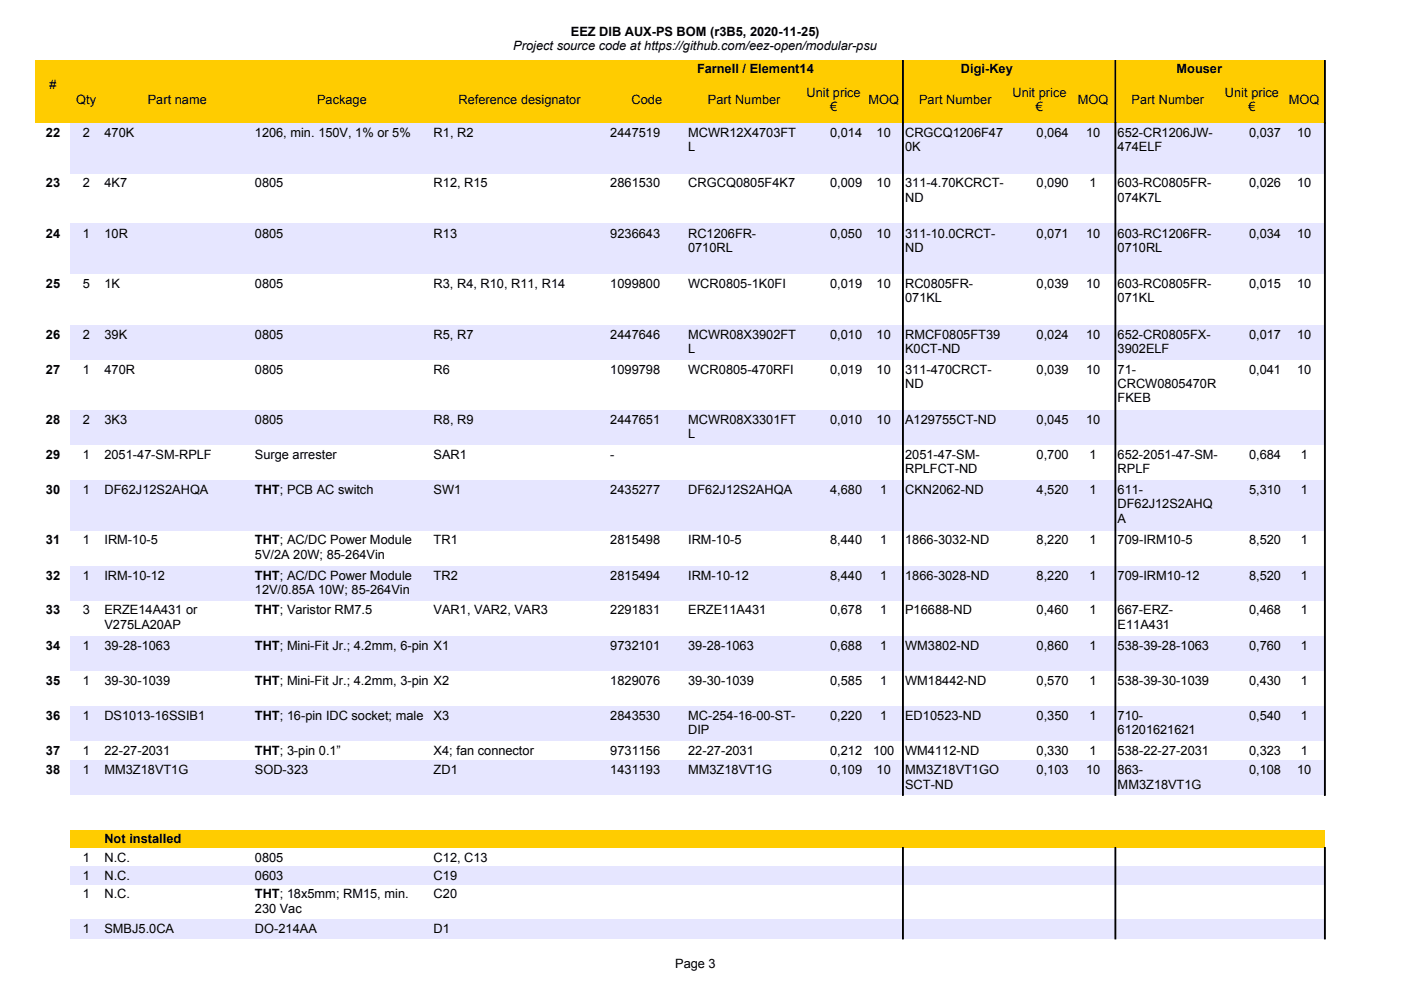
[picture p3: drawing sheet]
<svg xmlns="http://www.w3.org/2000/svg" width="297mm" height="210mm" viewBox="0 0 297 210" stroke-linecap="round" stroke-linejoin="round" font-family="sans-serif">
<defs><g id="words">
<g font-size="2.7">
<text x="108.8" y="10.6">Project source code at https://github.com/eez-open/modular-psu</text>
<text x="121" y="7.5">EEZ DIB AUX-PS BOM (r3B5, 2020-11-25)</text>
<text x="147.8" y="15.4">Farnell / Element14</text>
<text x="203.7" y="15.4">Digi-Key</text>
<text x="249.4" y="15.4">Mouser</text>
<text x="10.5" y="18.9">#</text>
<text x="16.2" y="22">Qty</text>
<text x="31.3" y="22">Part name</text>
<text x="67.2" y="22">Package</text>
<text x="97.2" y="22">Reference designator</text>
<text x="133.9" y="22">Code</text>
<text x="150.1" y="22">Part Number</text>
<text x="171" y="20.5">Unit price</text>
<text x="176" y="23.5">€</text>
<text x="184.1" y="22">MOQ</text>
<text x="194.9" y="22">Part Number</text>
<text x="214.7" y="20.5">Unit price</text>
<text x="219.6" y="23.5">€</text>
<text x="228.5" y="22">MOQ</text>
<text x="239.9" y="22">Part Number</text>
<text x="259.7" y="20.5">Unit price</text>
<text x="264.7" y="23.5">€</text>
<text x="273.3" y="22">MOQ</text>
<text x="9.7" y="29">22</text>
<text x="17.5" y="29">2</text>
<text x="22.2" y="29">470K</text>
<text x="54" y="29">1206, min. 150V, 1% or 5%</text>
<text x="91.9" y="29">R1, R2</text>
<text x="129.4" y="29">2447519</text>
<text x="145.9" y="29">MCWR12X4703FT</text>
<text x="176" y="29">0,014</text>
<text x="185.8" y="29">10</text>
<text x="191.9" y="29">CRGCQ1206F47</text>
<text x="219.8" y="29">0,064</text>
<text x="230.3" y="29">10</text>
<text x="237" y="29">652-CR1206JW-</text>
<text x="264.8" y="29">0,037</text>
<text x="275" y="29">10</text>
<text x="145.9" y="32.1">L</text>
<text x="191.9" y="32.1">0K</text>
<text x="237" y="32.1">474ELF</text>
<text x="9.7" y="39.7">23</text>
<text x="17.5" y="39.7">2</text>
<text x="22.2" y="39.7">4K7</text>
<text x="54" y="39.7">0805</text>
<text x="91.9" y="39.7">R12, R15</text>
<text x="129.4" y="39.7">2861530</text>
<text x="145.9" y="39.7">CRGCQ0805F4K7</text>
<text x="176" y="39.7">0,009</text>
<text x="185.8" y="39.7">10</text>
<text x="191.9" y="39.7">311-4.70KCRCT-</text>
<text x="219.8" y="39.7">0,090</text>
<text x="231" y="39.7">1</text>
<text x="237" y="39.7">603-RC0805FR-</text>
<text x="264.8" y="39.7">0,026</text>
<text x="275" y="39.7">10</text>
<text x="191.9" y="42.8">ND</text>
<text x="237" y="42.8">074K7L</text>
<text x="9.7" y="50.4">24</text>
<text x="17.5" y="50.4">1</text>
<text x="22.2" y="50.4">10R</text>
<text x="54" y="50.4">0805</text>
<text x="91.9" y="50.4">R13</text>
<text x="129.4" y="50.4">9236643</text>
<text x="145.9" y="50.4">RC1206FR-</text>
<text x="145.9" y="53.4">0710RL</text>
<text x="176" y="50.4">0,050</text>
<text x="185.8" y="50.4">10</text>
<text x="191.9" y="50.4">311-10.0CRCT-</text>
<text x="191.9" y="53.4">ND</text>
<text x="219.8" y="50.4">0,071</text>
<text x="230.3" y="50.4">10</text>
<text x="237" y="50.4">603-RC1206FR-</text>
<text x="237" y="53.4">0710RL</text>
<text x="264.8" y="50.4">0,034</text>
<text x="275" y="50.4">10</text>
<text x="9.7" y="61.1">25</text>
<text x="17.5" y="61.1">5</text>
<text x="22.2" y="61.1">1K</text>
<text x="54" y="61.1">0805</text>
<text x="91.9" y="61.1">R3, R4, R10, R11, R14</text>
<text x="129.4" y="61.1">1099800</text>
<text x="145.9" y="61.1">WCR0805-1K0FI</text>
<text x="176" y="61.1">0,019</text>
<text x="185.8" y="61.1">10</text>
<text x="191.9" y="61.1">RC0805FR-</text>
<text x="191.9" y="64.1">071KL</text>
<text x="219.8" y="61.1">0,039</text>
<text x="230.3" y="61.1">10</text>
<text x="237" y="61.1">603-RC0805FR-</text>
<text x="237" y="64.1">071KL</text>
<text x="264.8" y="61.1">0,015</text>
<text x="275" y="61.1">10</text>
<text x="9.7" y="71.8">26</text>
<text x="17.5" y="71.8">2</text>
<text x="22.2" y="71.8">39K</text>
<text x="54" y="71.8">0805</text>
<text x="91.9" y="71.8">R5, R7</text>
<text x="129.4" y="71.8">2447646</text>
<text x="145.9" y="71.8">MCWR08X3902FT</text>
<text x="176" y="71.8">0,010</text>
<text x="185.8" y="71.8">10</text>
<text x="191.9" y="71.8">RMCF0805FT39</text>
<text x="219.8" y="71.8">0,024</text>
<text x="230.3" y="71.8">10</text>
<text x="237" y="71.8">652-CR0805FX-</text>
<text x="264.8" y="71.8">0,017</text>
<text x="275" y="71.8">10</text>
<text x="145.9" y="74.8">L</text>
<text x="191.9" y="74.8">K0CT-ND</text>
<text x="237" y="74.8">3902ELF</text>
<text x="9.7" y="79.2">27</text>
<text x="17.5" y="79.2">1</text>
<text x="22.2" y="79.2">470R</text>
<text x="54" y="79.2">0805</text>
<text x="91.9" y="79.2">R6</text>
<text x="129.4" y="79.2">1099798</text>
<text x="145.9" y="79.2">WCR0805-470RFI</text>
<text x="176" y="79.2">0,019</text>
<text x="185.8" y="79.2">10</text>
<text x="191.9" y="79.2">311-470CRCT-</text>
<text x="191.9" y="82.2">ND</text>
<text x="219.8" y="79.2">0,039</text>
<text x="230.3" y="79.2">10</text>
<text x="237" y="79.2">71-</text>
<text x="237" y="82.2">CRCW0805470R</text>
<text x="264.8" y="79.2">0,041</text>
<text x="275" y="79.2">10</text>
<text x="9.7" y="89.9">28</text>
<text x="17.5" y="89.9">2</text>
<text x="22.2" y="89.9">3K3</text>
<text x="54" y="89.9">0805</text>
<text x="91.9" y="89.9">R8, R9</text>
<text x="129.4" y="89.9">2447651</text>
<text x="145.9" y="89.9">MCWR08X3301FT</text>
<text x="176" y="89.9">0,010</text>
<text x="185.8" y="89.9">10</text>
<text x="191.9" y="89.9">A129755CT-ND</text>
<text x="219.8" y="89.9">0,045</text>
<text x="230.3" y="89.9">10</text>
<text x="237" y="85.3">FKEB</text>
<text x="145.9" y="92.9">L</text>
<text x="9.7" y="97.3">29</text>
<text x="17.5" y="97.3">1</text>
<text x="22.2" y="97.3">2051-47-SM-RPLF</text>
<text x="54" y="97.3">Surge arrester</text>
<text x="91.9" y="97.3">SAR1</text>
<text x="129.4" y="97.3">-</text>
<text x="191.9" y="97.3">2051-47-SM-</text>
<text x="191.9" y="100.4">RPLFCT-ND</text>
<text x="219.8" y="97.3">0,700</text>
<text x="231" y="97.3">1</text>
<text x="237" y="97.3">652-2051-47-SM-</text>
<text x="237" y="100.4">RPLF</text>
<text x="264.8" y="97.3">0,684</text>
<text x="275.8" y="97.3">1</text>
<text x="9.7" y="104.7">30</text>
<text x="17.5" y="104.7">1</text>
<text x="22.2" y="104.7">DF62J12S2AHQA</text>
<text x="54" y="104.7">THT; PCB AC switch</text>
<text x="91.9" y="104.7">SW1</text>
<text x="129.4" y="104.7">2435277</text>
<text x="145.9" y="104.7">DF62J12S2AHQA</text>
<text x="176" y="104.7">4,680</text>
<text x="186.6" y="104.7">1</text>
<text x="191.9" y="104.7">CKN2062-ND</text>
<text x="219.8" y="104.7">4,520</text>
<text x="231" y="104.7">1</text>
<text x="237" y="104.7">611-</text>
<text x="237" y="107.8">DF62J12S2AHQ</text>
<text x="264.8" y="104.7">5,310</text>
<text x="275.8" y="104.7">1</text>
<text x="237" y="110.8">A</text>
<text x="9.7" y="115.4">31</text>
<text x="17.5" y="115.4">1</text>
<text x="22.2" y="115.4">IRM-10-5</text>
<text x="54" y="115.4">THT; AC/DC Power Module</text>
<text x="54" y="118.5">5V/2A 20W; 85-264Vin</text>
<text x="91.9" y="115.4">TR1</text>
<text x="129.4" y="115.4">2815498</text>
<text x="145.9" y="115.4">IRM-10-5</text>
<text x="176" y="115.4">8,440</text>
<text x="186.6" y="115.4">1</text>
<text x="191.9" y="115.4">1866-3032-ND</text>
<text x="219.8" y="115.4">8,220</text>
<text x="231" y="115.4">1</text>
<text x="237" y="115.4">709-IRM10-5</text>
<text x="264.8" y="115.4">8,520</text>
<text x="275.8" y="115.4">1</text>
<text x="9.7" y="122.9">32</text>
<text x="17.5" y="122.9">1</text>
<text x="22.2" y="122.9">IRM-10-12</text>
<text x="54" y="122.9">THT; AC/DC Power Module</text>
<text x="54" y="125.9">12V/0.85A 10W; 85-264Vin</text>
<text x="91.9" y="122.9">TR2</text>
<text x="129.4" y="122.9">2815494</text>
<text x="145.9" y="122.9">IRM-10-12</text>
<text x="176" y="122.9">8,440</text>
<text x="186.6" y="122.9">1</text>
<text x="191.9" y="122.9">1866-3028-ND</text>
<text x="219.8" y="122.9">8,220</text>
<text x="231" y="122.9">1</text>
<text x="237" y="122.9">709-IRM10-12</text>
<text x="264.8" y="122.9">8,520</text>
<text x="275.8" y="122.9">1</text>
<text x="9.7" y="130.3">33</text>
<text x="17.5" y="130.3">3</text>
<text x="22.2" y="130.3">ERZE14A431 or</text>
<text x="54" y="130.3">THT; Varistor RM7.5</text>
<text x="91.9" y="130.3">VAR1, VAR2, VAR3</text>
<text x="129.4" y="130.3">2291831</text>
<text x="145.9" y="130.3">ERZE11A431</text>
<text x="176" y="130.3">0,678</text>
<text x="186.6" y="130.3">1</text>
<text x="191.9" y="130.3">P16688-ND</text>
<text x="219.8" y="130.3">0,460</text>
<text x="231" y="130.3">1</text>
<text x="237" y="130.3">667-ERZ-</text>
<text x="264.8" y="130.3">0,468</text>
<text x="275.8" y="130.3">1</text>
<text x="9.7" y="137.7">34</text>
<text x="17.5" y="137.7">1</text>
<text x="22.2" y="137.7">39-28-1063</text>
<text x="22.2" y="133.3">V275LA20AP</text>
<text x="54" y="137.7">THT; Mini-Fit Jr.; 4.2mm, 6-pin X1</text>
<text x="129.4" y="137.7">9732101</text>
<text x="145.9" y="137.7">39-28-1063</text>
<text x="176" y="137.7">0,688</text>
<text x="186.6" y="137.7">1</text>
<text x="191.9" y="137.7">WM3802-ND</text>
<text x="219.8" y="137.7">0,860</text>
<text x="231" y="137.7">1</text>
<text x="237" y="137.7">538-39-28-1063</text>
<text x="237" y="133.3">E11A431</text>
<text x="264.8" y="137.7">0,760</text>
<text x="275.8" y="137.7">1</text>
<text x="9.7" y="145.2">35</text>
<text x="17.5" y="145.2">1</text>
<text x="22.2" y="145.2">39-30-1039</text>
<text x="54" y="145.2">THT; Mini-Fit Jr.; 4.2mm, 3-pin X2</text>
<text x="129.4" y="145.2">1829076</text>
<text x="145.9" y="145.2">39-30-1039</text>
<text x="176" y="145.2">0,585</text>
<text x="186.6" y="145.2">1</text>
<text x="191.9" y="145.2">WM18442-ND</text>
<text x="219.8" y="145.2">0,570</text>
<text x="231" y="145.2">1</text>
<text x="237" y="145.2">538-39-30-1039</text>
<text x="264.8" y="145.2">0,430</text>
<text x="275.8" y="145.2">1</text>
<text x="9.7" y="152.6">36</text>
<text x="17.5" y="152.6">1</text>
<text x="22.2" y="152.6">DS1013-16SSIB1</text>
<text x="54" y="152.6">THT; 16-pin IDC socket; male</text>
<text x="91.9" y="152.6">X3</text>
<text x="129.4" y="152.6">2843530</text>
<text x="145.9" y="152.6">MC-254-16-00-ST-</text>
<text x="145.9" y="155.6">DIP</text>
<text x="176" y="152.6">0,220</text>
<text x="186.6" y="152.6">1</text>
<text x="191.9" y="152.6">ED10523-ND</text>
<text x="219.8" y="152.6">0,350</text>
<text x="231" y="152.6">1</text>
<text x="237" y="152.6">710-</text>
<text x="237" y="155.6">61201621621</text>
<text x="264.8" y="152.6">0,540</text>
<text x="275.8" y="152.6">1</text>
<text x="9.7" y="160">37</text>
<text x="17.5" y="160">1</text>
<text x="22.2" y="160">22-27-2031</text>
<text x="54" y="160">THT; 3-pin 0.1”</text>
<text x="91.9" y="160">X4; fan connector</text>
<text x="129.4" y="160">9731156</text>
<text x="145.9" y="160">22-27-2031</text>
<text x="176" y="160">0,212</text>
<text x="185.1" y="160">100</text>
<text x="191.9" y="160">WM4112-ND</text>
<text x="219.8" y="160">0,330</text>
<text x="231" y="160">1</text>
<text x="237" y="160">538-22-27-2031</text>
<text x="264.8" y="160">0,323</text>
<text x="275.8" y="160">1</text>
<text x="9.7" y="164.2">38</text>
<text x="17.5" y="164.2">1</text>
<text x="22.2" y="164.2">MM3Z18VT1G</text>
<text x="54" y="164.2">SOD-323</text>
<text x="91.9" y="164.2">ZD1</text>
<text x="129.4" y="164.2">1431193</text>
<text x="145.9" y="164.2">MM3Z18VT1G</text>
<text x="176" y="164.2">0,109</text>
<text x="185.8" y="164.2">10</text>
<text x="191.9" y="164.2">MM3Z18VT1GO</text>
<text x="191.9" y="167.2">SCT-ND</text>
<text x="219.8" y="164.2">0,103</text>
<text x="230.3" y="164.2">10</text>
<text x="237" y="164.2">863-</text>
<text x="237" y="167.2">MM3Z18VT1G</text>
<text x="264.8" y="164.2">0,108</text>
<text x="275" y="164.2">10</text>
<text x="22.2" y="178.8">Not installed</text>
<text x="17.5" y="182.7">1</text>
<text x="22.2" y="182.7">N.C.</text>
<text x="54" y="182.7">0805</text>
<text x="91.9" y="182.7">C12, C13</text>
<text x="17.5" y="186.5">1</text>
<text x="17.5" y="190.5">1</text>
<text x="22.2" y="186.5">N.C.</text>
<text x="22.2" y="190.5">N.C.</text>
<text x="54" y="186.5">0603</text>
<text x="54" y="190.5">THT; 18x5mm; RM15, min.</text>
<text x="91.9" y="186.5">C19</text>
<text x="91.9" y="190.5">C20</text>
<text x="17.5" y="197.9">1</text>
<text x="22.2" y="197.9">SMBJ5.0CA</text>
<text x="54" y="197.9">DO-214AA</text>
<text x="54" y="193.5">230 Vac</text>
<text x="91.9" y="197.9">D1</text>
<text x="143.2" y="205.3">Page 3</text>
</g>
</g></defs>
<path d="M7.6 12.8h273.3v13.2h-273.3z" fill-rule="evenodd" fill="#fc0"/>
<g fill="#000" stroke="#000" stroke-width=".21">
<path d="M191.3 12.8h.2v13.3h-.2z" fill-rule="evenodd"/>
<path d="M236.4 12.8h.2v13.3h-.2z" fill-rule="evenodd"/>
<path d="M280.8 12.8h.2v13.3h-.2z" fill-rule="evenodd"/>
</g>
<g fill="#e6e6ff">
<path d="M14.9 26.1h266v10.6h-266z" fill-rule="evenodd"/>
<path d="M14.9 47.4h266v10.7h-266z" fill-rule="evenodd"/>
<path d="M14.9 68.8h266v7.4h-266z" fill-rule="evenodd"/>
<path d="M14.9 86.9h266v7.4h-266z" fill-rule="evenodd"/>
<path d="M14.9 101.8h266v10.7h-266z" fill-rule="evenodd"/>
<path d="M14.9 119.9h266v7.4h-266z" fill-rule="evenodd"/>
<path d="M14.9 134.8h266v7.4h-266z" fill-rule="evenodd"/>
<path d="M14.9 149.6h266v7.4h-266z" fill-rule="evenodd"/>
<path d="M14.9 161.2h266v7.4h-266z" fill-rule="evenodd"/>
</g>
<path d="M14.9 176h266v3.7h-266z" fill-rule="evenodd" fill="#fc0"/>
<g fill="#e6e6ff">
<path d="M14.9 183.6h266v3.9h-266z" fill-rule="evenodd"/>
<path d="M14.9 194.9h266v4.2h-266z" fill-rule="evenodd"/>
</g>
<g fill="#000" stroke="#000" stroke-width=".21">
<path d="M191.3 26.1h.2v142.5h-.2z" fill-rule="evenodd"/>
<path d="M236.4 26.1h.2v142.5h-.2z" fill-rule="evenodd"/>
<path d="M280.8 26.1h.2v142.5h-.2z" fill-rule="evenodd"/>
<path d="M191.3 179.7h.2v19.4h-.2z" fill-rule="evenodd"/>
<path d="M236.4 179.7h.2v19.4h-.2z" fill-rule="evenodd"/>
<path d="M280.8 179.7h.2v19.4h-.2z" fill-rule="evenodd"/>
</g>
<use href="#words"/>
</svg>
